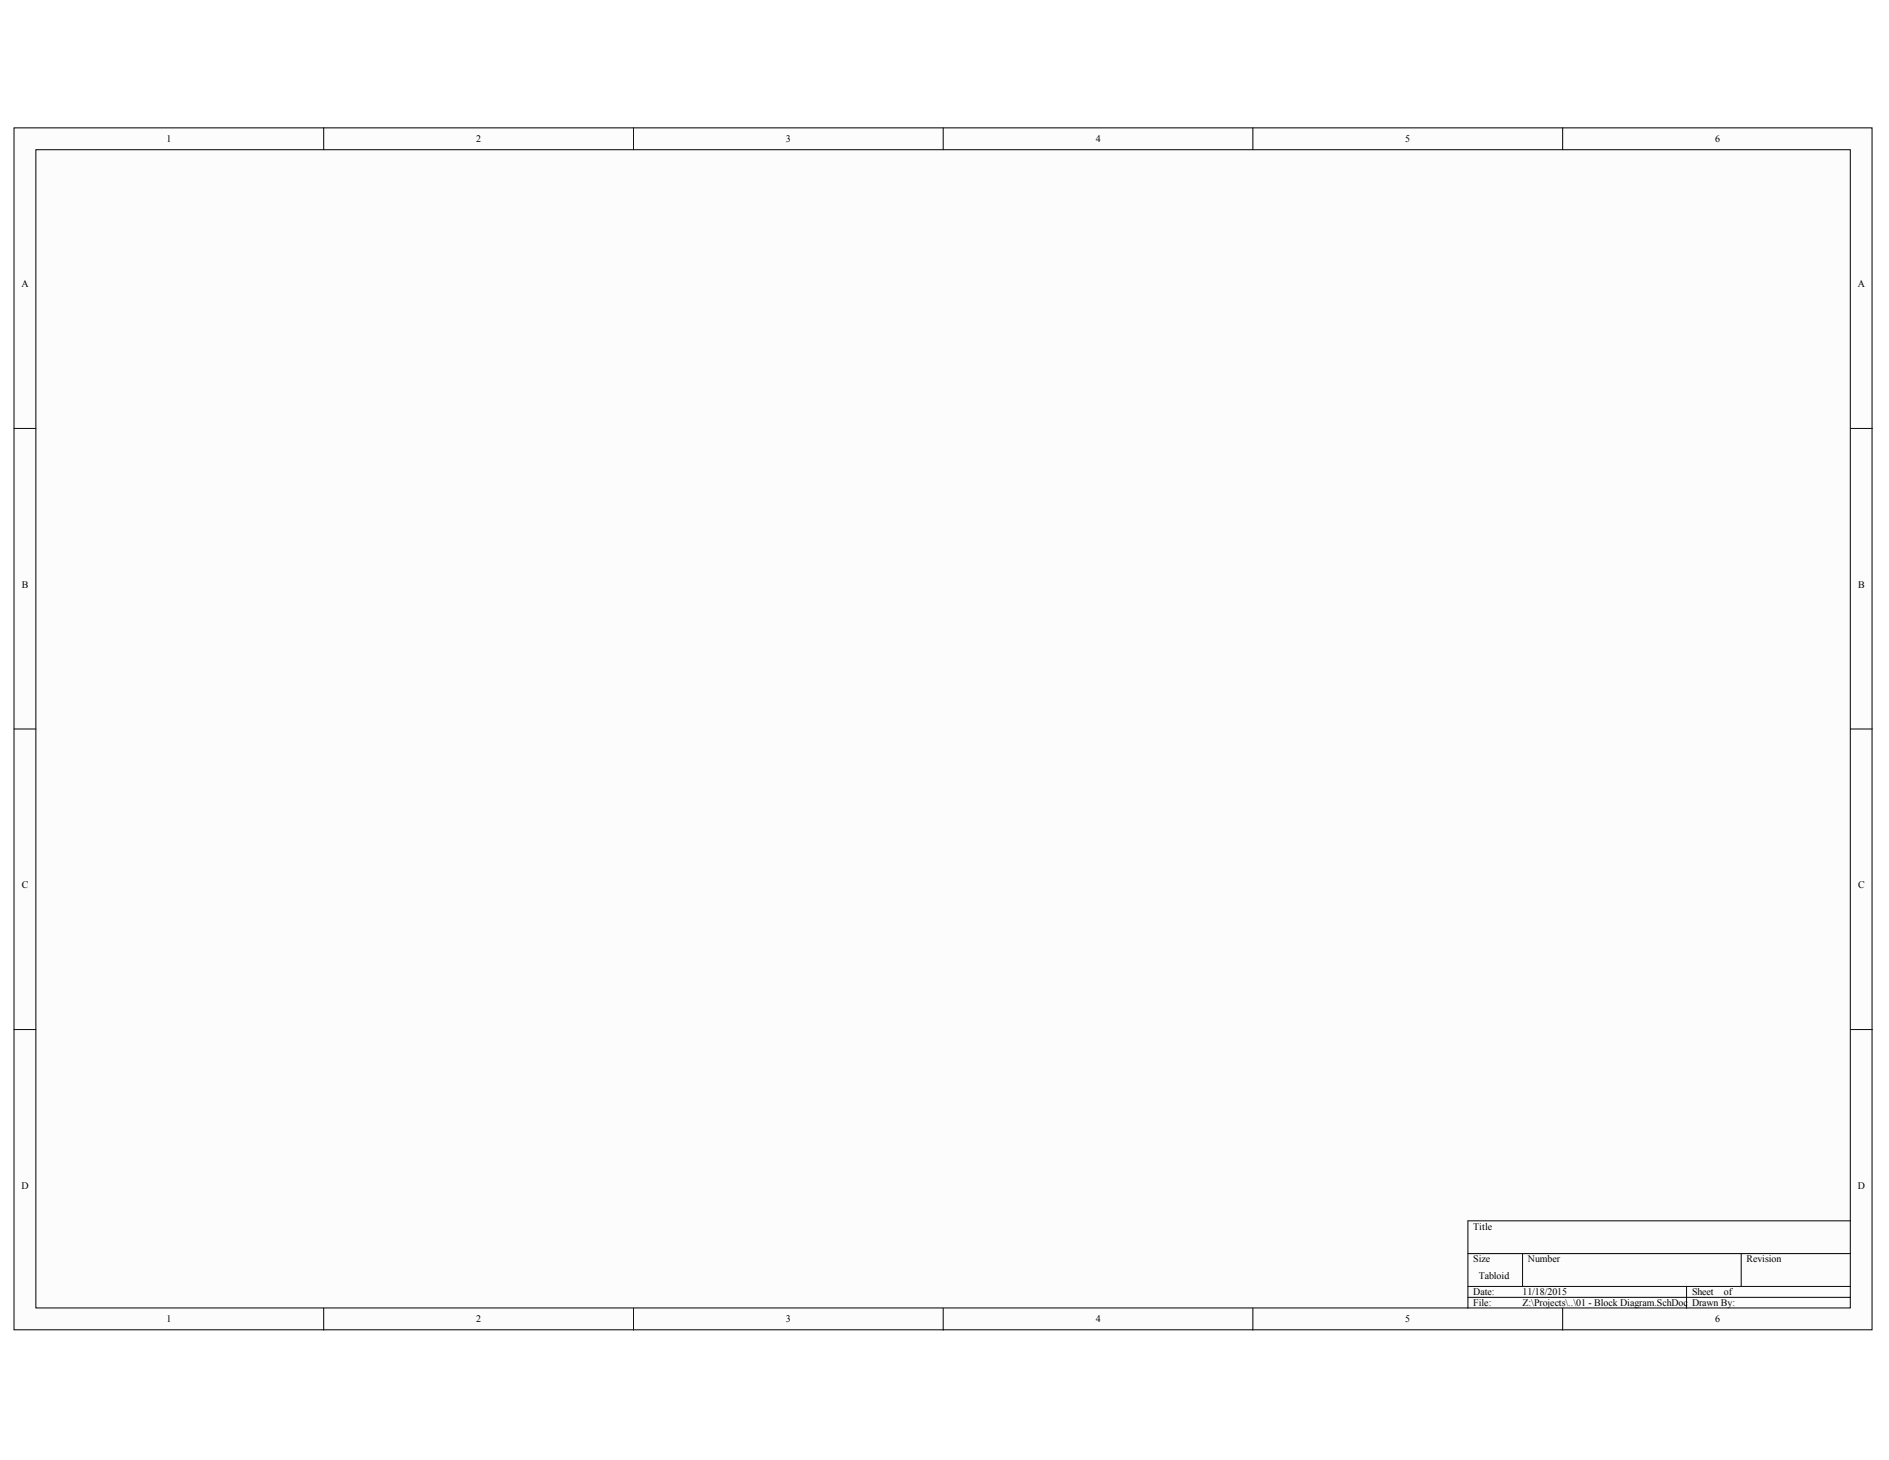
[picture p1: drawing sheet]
<svg xmlns="http://www.w3.org/2000/svg" width="279mm" height="216mm" viewBox="0 0 279 216" stroke-linecap="round" stroke-linejoin="round" font-family="sans-serif">
<defs><g id="words">
<g font-size="1.5">
<text x="24.6" y="21">1</text>
<text x="70.4" y="21">2</text>
<text x="116.2" y="21">3</text>
<text x="162.1" y="21">4</text>
<text x="207.9" y="21">5</text>
<text x="253.7" y="21">6</text>
<text x="3.2" y="42.4">A</text>
<text x="274.8" y="42.4">A</text>
<text x="3.2" y="86.9">B</text>
<text x="274.8" y="86.9">B</text>
<text x="3.2" y="131.3">C</text>
<text x="274.8" y="131.3">C</text>
<text x="3.2" y="175.8">D</text>
<text x="274.8" y="175.8">D</text>
<text x="217.9" y="181.8">Title</text>
<text x="217.9" y="186.7">Size</text>
<text x="217.9" y="191.5">Date:</text>
<text x="218.7" y="189.1">Tabloid</text>
<text x="225.2" y="191.5">11/18/2015</text>
<text x="226" y="186.7">Number</text>
<text x="250.3" y="191.5">Sheet</text>
<text x="255" y="191.5">of</text>
<text x="258.3" y="186.7">Revision</text>
<text x="24.6" y="195.6">1</text>
<text x="70.4" y="195.6">2</text>
<text x="116.2" y="195.6">3</text>
<text x="162.1" y="195.6">4</text>
<text x="207.9" y="195.6">5</text>
<text x="217.9" y="193.1">File:</text>
<text x="225.2" y="193.1">Z:\Projects\..\01 - Block Diagram.SchDoc</text>
<text x="250.3" y="193.1">Drawn By:</text>
<text x="253.7" y="195.6">6</text>
</g>
</g></defs>
<g fill="#fffcf8" stroke="#000" stroke-width=".15">
<path d="M2.1 18.9h274.8v177.7h-274.8z"/>
<path d="M5.3 22.1h268.4v171.3h-268.4z"/>
</g>
<g fill="none" stroke="#000" stroke-width=".15">
<path d="M47.9 18.9v3.2M93.7 18.9v3.2M139.5 18.9v3.2M185.3 18.9v3.2M231.1 18.9v3.2M2.1 63.4h3.2M273.7 63.4h3.2M2.1 107.8h3.2M273.7 107.8h3.2M2.1 152.2h3.2M273.7 152.2h3.2M47.9 193.5v3.2"/>
<path d="M93.7 193.5v3.2M139.5 193.5v3.2M185.3 193.5v3.2M217.1 185.4h56.6M217.1 190.2h56.6M217.1 191.8h56.6M225.2 185.4v4.8M231.1 193.5v3.2M249.5 190.2v3.3M257.5 185.4v4.8M273.7 180.5h-56.6v13"/>
</g>
<use href="#words"/>
</svg>
